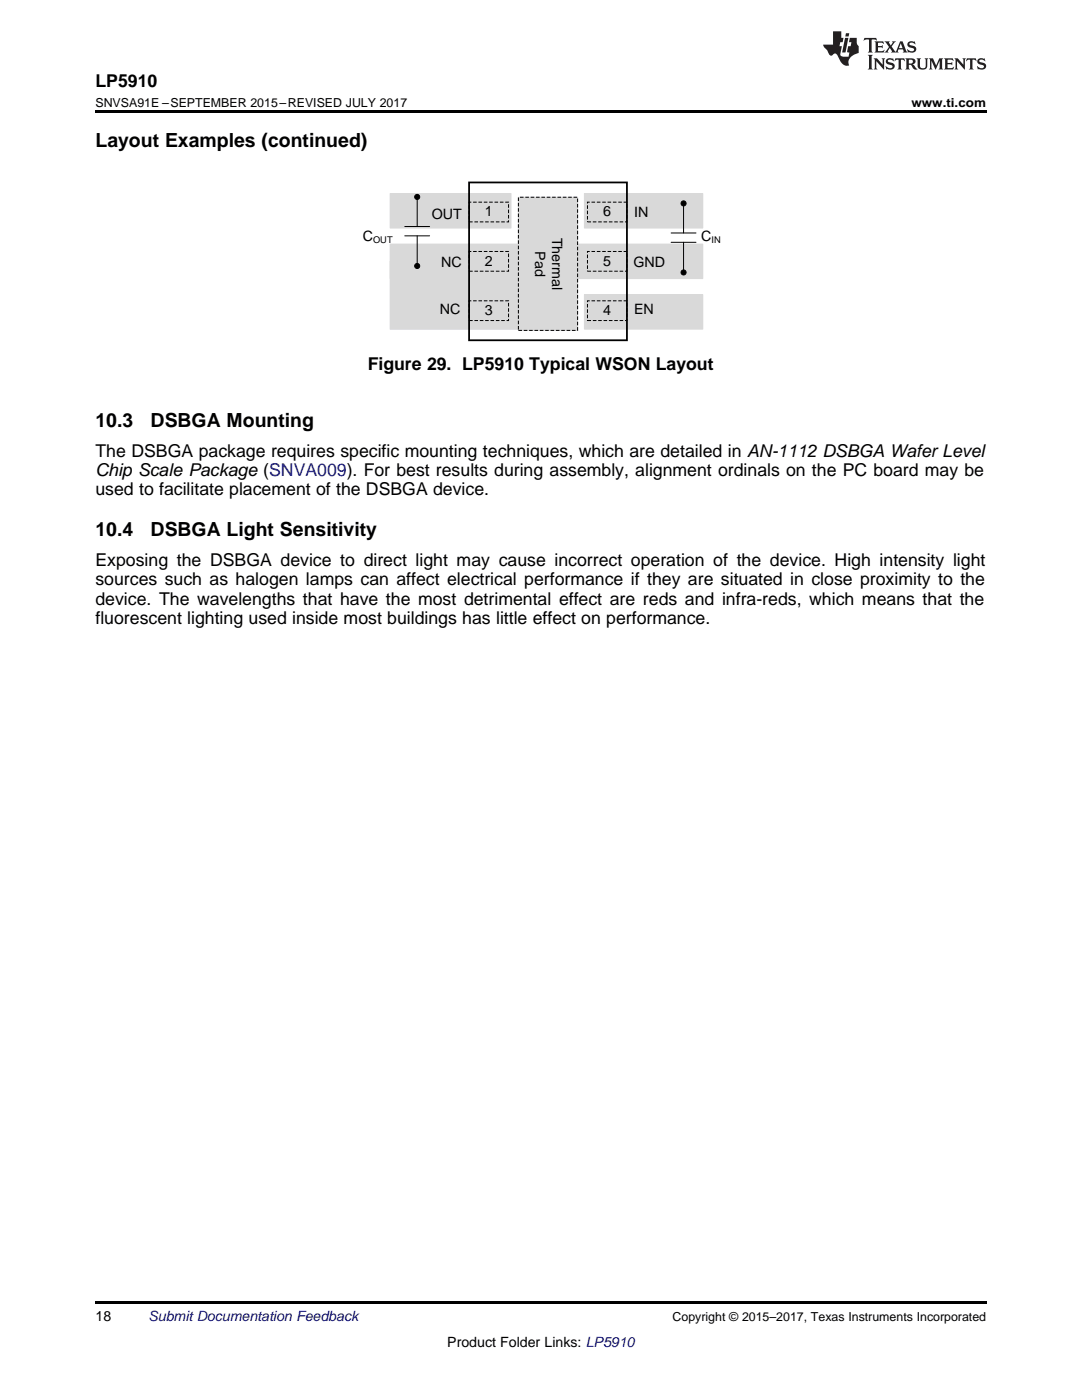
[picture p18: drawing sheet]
<svg xmlns="http://www.w3.org/2000/svg" width="216mm" height="279mm" viewBox="0 0 216 279" stroke-linecap="round" stroke-linejoin="round" font-family="sans-serif">
<defs><g id="words">
<g font-size="3.9">
<text x="19" y="29.3">Layout Examples (continued)</text>
<text x="19" y="85.2">10.3</text>
<text x="30.1" y="85.2">DSBGA Mounting</text>
<text x="19" y="107">10.4</text>
<text x="30.1" y="107">DSBGA Light Sensitivity</text>
</g>
<g font-size="3.5">
<text x="19" y="17.3">LP5910</text>
<text x="73.4" y="73.9">Figure 29. LP5910 Typical WSON Layout</text>
<text x="19" y="91.1">The DSBGA package requires specific mounting techniques, which are detailed in AN-1112 DSBGA Wafer Level</text>
<text x="19" y="95">Chip Scale Package (SNVA009). For best results during assembly, alignment ordinals on the PC board may be</text>
<text x="19" y="98.9">used to facilitate placement of the DSBGA device.</text>
<text x="19" y="112.9">Exposing the DSBGA device to direct light may cause incorrect operation of the device. High intensity light</text>
<text x="19" y="116.8">sources such as halogen lamps can affect electrical performance if they are situated in close proximity to the</text>
<text x="19" y="120.7">device. The wavelengths that have the most detrimental effect are reds and infra-reds, which means that the</text>
<text x="19" y="124.6">fluorescent lighting used inside most buildings has little effect on performance.</text>
</g>
<g font-size="2.9">
<text x="86.2" y="43.7">OUT</text>
<text x="96.7" y="43.2">1</text>
<text x="110.2" y="47.4" transform="rotate(90 110.2 47.4)">Thermal</text>
<text x="120.4" y="43.2">6</text>
<text x="126.5" y="43.4">IN</text>
<text x="72.4" y="48.1">C</text>
<text x="88.1" y="53.2">NC</text>
<text x="96.7" y="53">2</text>
<text x="106.8" y="50.1" transform="rotate(90 106.8 50.1)">Pad</text>
<text x="120.4" y="53">5</text>
<text x="126.4" y="53.2">GND</text>
<text x="139.9" y="48.1">C</text>
<text x="87.7" y="62.6">NC</text>
<text x="96.7" y="62.9">3</text>
<text x="120.4" y="62.9">4</text>
<text x="126.5" y="62.6">EN</text>
</g>
<g font-size="2.8">
<text x="19" y="263.6">18</text>
<text x="89.3" y="268.9">Product Folder Links: LP5910</text>
</g>
<text font-size="2.8" fill="#0000c8" x="29.6" y="263.6">Submit Documentation Feedback</text>
<g font-size="2.5">
<text x="19" y="21.4">SNVSA91E –SEPTEMBER 2015–REVISED JULY 2017</text>
<text x="181.9" y="21.4">www.ti.com</text>
<text x="134.2" y="263.6">Copyright © 2015–2017, Texas Instruments Incorporated</text>
</g>
<g font-size="1.9">
<text x="74.4" y="48.5">OUT</text>
<text x="142" y="48.5">IN</text>
</g>
</g></defs>
<path d="M19 259.7h177.8v.5h-177.8z" fill="#000"/>
<path d="M77.9 52.2h30.5v13.5h-30.5z" fill-rule="evenodd" fill="#d9d9d9"/>
<path d="M77.9 52.2h30.5v13.5h-30.5z" fill="none" stroke="#d9d9d9" stroke-width=".2"/>
<path d="M103.4 39.4h11.9v26.5h-11.9z" fill-rule="evenodd" fill="#d9d9d9"/>
<path d="M103.4 39.4h11.9v26.5h-11.9z" fill="none" stroke="#d9d9d9" stroke-width=".2"/>
<path d="M77.9 38.6h24.1v6.9h-24.1z" fill-rule="evenodd" fill="#d9d9d9"/>
<path d="M77.9 38.6h24.1v6.9h-24.1z" fill="none" stroke="#d9d9d9" stroke-width=".2"/>
<path d="M77.9 48.7h62.3v6.9h-62.3z" fill-rule="evenodd" fill="#d9d9d9"/>
<path d="M77.9 48.7h62.3v6.9h-62.3z" fill="none" stroke="#d9d9d9" stroke-width=".2"/>
<path d="M116.6 58.8h23.6v6.9h-23.6z" fill-rule="evenodd" fill="#d9d9d9"/>
<path d="M116.6 58.8h23.6v6.9h-23.6z" fill="none" stroke="#d9d9d9" stroke-width=".2"/>
<path d="M116.6 38.6h23.6v6.9h-23.6z" fill-rule="evenodd" fill="#d9d9d9"/>
<path d="M116.6 38.6h23.6v6.9h-23.6z" fill="none" stroke="#d9d9d9" stroke-width=".2"/>
<g fill="none" stroke="#000" stroke-width=".2">
<path d="M83.2 39.3v5.9M80.8 45.2h4.9M80.8 47.1h4.9M83.2 47.1v6.1M133.9 46.5h5M133.9 48.4h5M136.4 40.6v5.9M136.4 48.4v6.1"/>
<circle cx="83.2" cy="39.3" r=".5"/>
<circle cx="83.2" cy="53.1" r=".51"/>
<circle cx="136.4" cy="54.4" r=".5"/>
<circle cx="136.4" cy="40.6" r=".5"/>
</g>
<g fill="#000">
<circle cx="83.2" cy="39.3" r=".5"/>
<circle cx="83.2" cy="53.1" r=".51"/>
<circle cx="136.4" cy="54.4" r=".5"/>
<circle cx="136.4" cy="40.6" r=".5"/>
</g>
<path d="M93.6 36.4h31.5v31.5h-31.5z" fill="none" stroke="#000" stroke-width=".36"/>
<path d="M103.4 39.4h11.9v26.5h-11.9zM93.6 40.3h7.9v4h-7.9zM93.6 50.2h7.9v3.9h-7.9zM117.2 40.3h7.9v4h-7.9zM117.2 50.2h7.9v3.9h-7.9zM93.6 60h7.9v4h-7.9zM117.2 60h7.9v4h-7.9z" fill="none" stroke="#000" stroke-width=".2" stroke-dasharray=".7 .4" stroke-linecap="butt"/>
<path d="M19 22h177.8v.5h-177.8z" fill="#000"/>
<g fill="#231f20">
<path d="M172.5 7.6l-.1 .5 .4-.2h.6v.1v2.1l-.2 .4h.9l-.2-.4v-2.1l.1-.1h.5l.5 .2-.2-.5zM174.5 8.3l.2 .3v1.5l-.2 .4h1.8l.2-.6a1.04 1.04 0 0 1-1.3 .2v-.7h.6l.3 .2v-.6l-.3 .2h-.6v-.6l.8-.1 .4 .3-.2-.5zM176.5 8.3l.9 1.1-.9 1.1h.8l-.2-.2 .4-.7 .5 .7-.2 .2h1.5l-.2-.2 .2-.4h.9l.1 .4-.2 .2h1l-.3-.3-.7-1.9h-.5l-.9 2-.8-1 .9-1h-.8l.1 .3-.4 .5-.3-.6 .1-.2zM179.7 8.6l.4 1h-.7zM181.3 8.4a.63 .63 0 0 0-.2 .7 .63 .63 0 0 0 .6 .4l.6 .2 .1 .2a.75 .75 0 0 1-.7 .4 .75 .75 0 0 1-.6-.5l.1 .7 .1-.1a1.11 1.11 0 0 0 1.5-.6 1.13 1.13 0 0 0-1.2-.8l-.1-.4a1.04 1.04 0 0 1 1.2 .2l-.2-.5-.2 .1-.4-.2zM173.2 10.9l.2 .4v2.2l-.2 .4h1l-.3-.4v-2.2l.3-.4zM174.3 11.6l.3 .4v1.5l-.3 .4h.8l-.2-.4v-1.3l1.5 1.7v-1.9l.2-.4h-.7l.2 .4v.9l-1.1-1.3zM177 11.8a.62 .62 0 0 0-.2 .7 .62 .62 0 0 0 .6 .4l.6 .1 .1 .3a.76 .76 0 0 1-.7 .3 .76 .76 0 0 1-.7-.4l.2 .7 .1-.1a1.11 1.11 0 0 0 1.5-.6 1.13 1.13 0 0 0-1.2-.8l-.1-.4a1.04 1.04 0 0 1 1.2 .2l-.2-.6-.2 .1-.5-.1zM178.7 11.6l-.2 .6a.61 .61 0 0 1 .8-.3v1.6l-.2 .4h.9l-.2-.4v-1.6a.63 .63 0 0 1 .7 .3l-.1-.6zM180.6 11.6l.3 .4v1.5l-.3 .4h1l-.2-.2-.1-.8 .6 .2a.76 .76 0 0 0 1.2 .7l-1-1a.58 .58 0 0 0 .6-.5 .58 .58 0 0 0-.5-.6zM181.4 11.9h.1a.45 .45 0 0 1 .5 .1 .45 .45 0 0 1 .1 .5l-.8 .2zM182.9 11.6l.2 .2a2.17 2.17 0 0 0 .3 1.9 .99 .99 0 0 0 1.6-.6v-1.1l.2-.4h-.7l.2 .2a1.92 1.92 0 0 1-.2 1.8 .6 .6 0 0 1-.9-.5v-1.1l.2-.4zM185.4 11.6l.2 .4v1.5l-.2 .4h.7l-.2-.4v-1.4l.8 1.8 .8-1.8v1.4l-.2 .4h.9l-.2-.4v-1.5l.2-.4h-.8l-.6 1.5-.6-1.5zM188.4 11.6l.2 .4v1.5l-.2 .4h1.8l.1-.6a1.04 1.04 0 0 1-1.2 .1v-.6h.5l.4 .2v-.6l-.4 .2h-.5v-.7h.8l.3 .3-.1-.6zM190.5 11.6l.2 .4v1.5l-.2 .4h.7l-.2-.4v-1.3l1.5 1.7v-1.9l.2-.4h-.7l.2 .4v.9l-1.1-1.3zM192.9 11.6l-.1 .6a.61 .61 0 0 1 .7-.3l.1 1.6-.3 .4h1l-.3-.4 .1-1.6a.63 .63 0 0 1 .7 .3l-.1-.6zM195.2 11.8a.62 .62 0 0 0-.2 .7 .62 .62 0 0 0 .6 .4l.6 .1 .1 .3a.76 .76 0 0 1-.7 .3 .76 .76 0 0 1-.6-.4l.1 .7 .1-.1a1.11 1.11 0 0 0 1.6-.6 1.13 1.13 0 0 0-1.3-.8l-.1-.4a1.04 1.04 0 0 1 1.2 .2l-.1-.6-.2 .1-.5-.1z"/>
<path d="M166.2 6.3v2.6h-1.9v.4l.8 .9a.91 .91 0 0 0 1 .8 .56 .56 0 0 1 .5-.3 .56 .56 0 0 1 .5 .3l.4 .8a1.53 1.53 0 0 0 1.9 1.2 1.54 1.54 0 0 1 1-2.1l.9-.3v-1.4a1.52 1.52 0 0 1-.4-1.6h-1.3l-.2 .8h.5l-.2 .8h-.5l-.1 1v.2l.4 .1-.2 .8a1.93 1.93 0 0 1-1.6-.3l.3-1.8h-.5l.2-.8h.4l.2-.8h-.4v-1.3zM168.6 7.6l-.6 2.9h.7l.6-2.9zM168.8 6.6l-.1 .7h.6l.2-.7z"/>
</g>
<use href="#words"/>
</svg>
